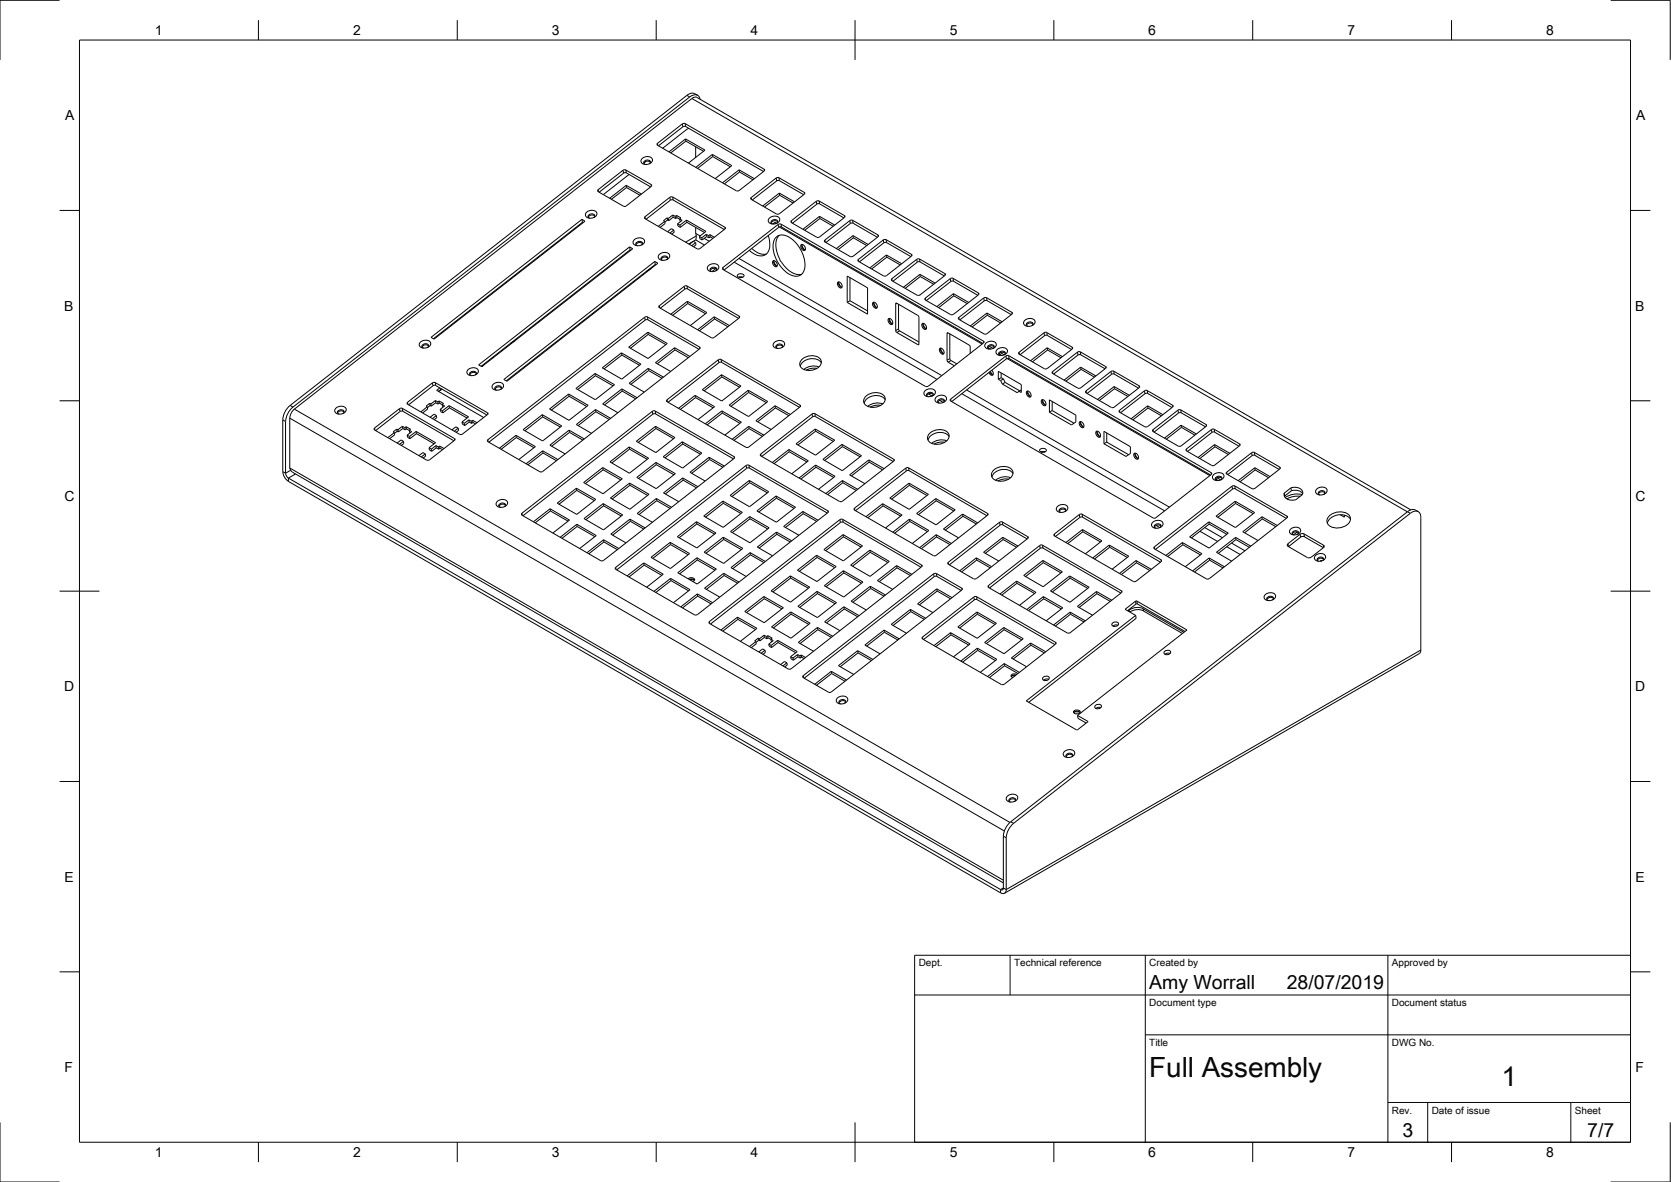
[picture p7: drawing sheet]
<svg xmlns="http://www.w3.org/2000/svg" width="420mm" height="297mm" viewBox="0 0 420 297" stroke-linecap="round" stroke-linejoin="round" font-family="sans-serif">
<defs><g id="words">
<g font-size="7">
<text x="289" y="270.6">Full Assembly</text>
<text x="377.5" y="272.9">1</text>
</g>
<g font-size="4.9">
<text x="289" y="248.5">Amy Worrall</text>
<text x="323.5" y="248.5">28/07/2019</text>
<text x="352.6" y="285.7">3</text>
<text x="399.1" y="285.7">7/7</text>
</g>
<g font-size="3.5">
<text x="39" y="8.8">1</text>
<text x="88.8" y="8.8">2</text>
<text x="138.8" y="8.8">3</text>
<text x="188.7" y="8.8">4</text>
<text x="238.8" y="8.8">5</text>
<text x="288.7" y="8.8">6</text>
<text x="338.8" y="8.8">7</text>
<text x="388.8" y="8.8">8</text>
<text x="16.4" y="30.2">A</text>
<text x="411.4" y="30.2">A</text>
<text x="16.2" y="78">B</text>
<text x="411.2" y="78">B</text>
<text x="16.2" y="125.9">C</text>
<text x="411.2" y="125.9">C</text>
<text x="16.2" y="173.7">D</text>
<text x="411.2" y="173.7">D</text>
<text x="16.2" y="221.6">E</text>
<text x="411.2" y="221.6">E</text>
<text x="16.2" y="269.4">F</text>
<text x="411.2" y="269.4">F</text>
<text x="39" y="290.8">1</text>
<text x="88.8" y="290.8">2</text>
<text x="138.8" y="290.8">3</text>
<text x="188.7" y="290.8">4</text>
<text x="238.8" y="290.8">5</text>
<text x="288.7" y="290.8">6</text>
<text x="338.8" y="290.8">7</text>
<text x="388.8" y="290.8">8</text>
</g>
<g font-size="2.5">
<text x="231" y="242.9">Dept.</text>
<text x="255" y="242.9">Technical reference</text>
<text x="289" y="242.9">Created by</text>
<text x="350" y="242.9">Approved by</text>
<text x="289" y="252.8">Document type</text>
<text x="350" y="252.8">Document status</text>
<text x="289" y="262.9">Title</text>
<text x="350" y="262.9">DWG No.</text>
<text x="350" y="279.9">Rev.</text>
<text x="360" y="279.9">Date of issue</text>
<text x="396" y="279.9">Sheet</text>
</g>
</g></defs>
<!-- layer: Visible -->
<g fill="none" stroke="#000" stroke-width=".25">
<path d="M161.6 39.7a1.45 1.45 0 0 1 2.5 .7 1.68 1.68 0 0 1-2.9 .2l.1-.6zM165.3 36.5l19.8 11.4M165.6 36.6l6.1-4.7 .5-.2 19.8 11.4M171.6 31.1l-6.3 4.9-.1 .3 .1 .2M171.6 31.1h.7l20 11.5-.2 .4-6.3 4.9M172.4 34.9l-4.2 3.3M172.4 34.9l.1 .6M172.4 34.9l4.9 2.8-4.2 3.3M172.5 35.5l-3.8 2.9M172.5 35.5l4.4 2.5M173.2 32.2l-6.6 5.1M174 24.8l-100 78"/>
<path d="M174.9 36.9v2.7M175.2 24.5l179.5 103.6M175.2 24.5a1.15 1.15 0 0 0-1.2 .2M175.4 23.9a1.9 1.9 0 0 0-2.7 .1l-100.2 78.3-1 1.5-.4 1.7v13l.2 1 .5 .8 .7 .7 179.1 103.4a.87 .87 0 0 0 1 .1 .87 .87 0 0 0 .4-.9v-13M176 24.9a1.43 1.43 0 0 0-1.1-1.1 1.43 1.43 0 0 0-1.5 .6l-99.7 77.9M179.1 38.8l.1 .6M179.1 38.8l4.9 2.8-4.2 3.3M179.1 38.8l-4.2 3.3M179.2 39.4l4.4 2.5M179.2 39.4l-3.8 2.9M146.3 55.1l.2 .8M146.5 55.9l-37.5 29.2"/>
<path d="M146.5 55.9l.1 .1M147.6 53.2a1.45 1.45 0 0 1 2.5 .7 1.68 1.68 0 0 1-2.9 .2l.1-.6zM149.3 54.7l.2-.2a.79 .79 0 0 0-.6-.8 .79 .79 0 0 0-.9 .4l-.1 .4 .4 .3M149.5 54.3a1.03 1.03 0 0 0-1.6 .3M150.4 47.7l-.1 .3 .1 .1M157.4 42.7l6.3 3.7 .2 .1-.2 .3M157.4 42.7l-.7 .1-6.3 4.9M157.5 46.6v.5M157.5 46.6l3.8 2.2M157.5 46.6l-4.2 3.2M157.5 43.4l6.1 3.6M157.5 43.4l-.7 .1-6.2 4.8"/>
<path d="M157.5 47.1l-3.8 3M157.5 47.1l3.4 2M158.2 43.8l-6.5 5.1M162.3 40.6l-.3 .3M163.3 41.2l.2-.3a.79 .79 0 0 0-.6-.8 .79 .79 0 0 0-.9 .5l-.1 .4 .4 .3M163.5 40.8a1.03 1.03 0 0 0-1.6 .3M163.7 46.9l-6.2 4.9-.5 .1-6.6-3.7M167.1 55.6l.1 .6-1.2 1M167.1 55.6l-1.6 1.3M167.7 54.7l.2 .6M167.7 54.7l.3 .2M167.7 54.7l-.9 .8 .3 .1"/>
<path d="M167.9 55.3l-.7 .5M167.9 55.3l.2 .2M168 54.9l.1 .6M168.4 49.6l-6.2 4.9-.1 .3 13.2 7.7M168.4 49.6l.7-.1 13.1 7.6M168.6 50.3l-6.2 4.8M169.2 54l.1 .6M169.2 54l.6 .4M169.2 54l-1.2 .9M169.2 50.3l12.9 7.4M169.3 50.3h-.7M169.3 54.6l-1.2 .9"/>
<path d="M169.3 54.6l.6 .3M169.4 57.8l.1 .6-.6 .4M169.4 57.8l-.6-.3-.9 .7M169.4 57.8l-1 .8M169.8 54.4l.1 .5M170.1 54.1l.1 .6M170.1 54.1l1.1 .7-.3 .2M170.1 54.1l-.3 .3M170.2 54.7l-.3 .2M170.2 54.7l.7 .4M170.4 56.2l.1 .6 .6 .3M170.4 56.2l.6 .4"/>
<path d="M170.9 55l.2 .7M170.9 55l.6 .4-1.1 .8M171 56.6l.1 .5M172.6 55.3l.1 .6M172.6 55.3l4.9 2.9-1.6 1.2M172.6 55.3l-1.6 1.3M172.7 55.9l4.4 2.5M172.7 55.9l-1.6 1.2M174.9 57.2l.1 2.6-.1 .5-.6 .3M175.9 59.4l.1 .6 .6 .3M175.9 59.4l.6 .4M176.5 59.8l.1 .5"/>
<path d="M177.6 58.9l.1 .5M177.6 58.9l.6 .3M177.6 58.9l-1.1 .9M177.7 59.4l-1.1 .9M177.7 59.4l.6 .4M178.2 59.2l.1 .6M178.5 59l.1 .5M178.5 59l1.1 .6M178.5 59l-.3 .2M178.6 59.5l-.3 .3M178.6 59.5l.7 .4M182.3 57.1l.1 .1-.1 .4-6.3 4.9"/>
<path d="M185.8 42.7l.1 .5M185.8 42.7l3.9 2.2M185.8 42.7l-4.1 3.2M185.9 47.9h-.7M185.9 43.2l3.4 2M185.9 43.2l-3.8 3M188.9 49.6l-.1 .4 .1 .1 6.4 3.7M188.9 49.6l6.3-4.9 .4-.1 6.8 3.9-.2 .3-6.2 4.9M193.2 59.2a4.1 4.1 0 0 1-.8 4.8 3.4 3.4 0 0 1-4-1.1M193.6 54.7a1.45 1.45 0 0 1 2.5 .6 1.68 1.68 0 0 1-2.9 .3l.1-.6zM194.8 55.9l.5 .2 .2-.2a.79 .79 0 0 0-.6-.8 .79 .79 0 0 0-.9 .4l-.1 .5 .4 .3M194.8 55.9l-.5 .4"/>
<path d="M194.8 55.9l.1 .3M195.1 59.7a3 3 0 0 1 4.2 .5 8 8 0 0 1 2.9 7.8 2.33 2.33 0 0 1-3.8 .9 8.2 8.2 0 0 1-3.8-8.4zM195.5 55.8a1.03 1.03 0 0 0-1.6 .2M195.9 59.1a4.8 4.8 0 0 0-.2 5.4l.7 1.3a6.2 6.2 0 0 0 4.8 3.2l.4-.1M196 48.5v.6M196 48.5l3.8 2.2M196 48.5l-4.2 3.3M196 57l51 29.5M196 53.7l-.7 .1M196 49.1l3.4 1.9M196 49.1l-3.8 2.9M202.1 48.9l-6.1-3.5h-.5l-6.4 4.9"/>
<path d="M205.3 50.6l-6.3 4.9v.5l6.6 3.7 .5-.2 6.2-4.8M205.4 51.3l-6.2 4.8M206 50.5l6.3 3.7 .2 .1-.2 .3M206 50.5l-.7 .1M206.1 54.4v.5M206.1 54.4l3.8 2.2M206.1 54.4l-4.2 3.2M206.1 51.2l6.1 3.6M206.1 51.2l-.7 .1M206.1 54.9l3.4 2M206.1 54.9l-3.8 3M213.7 55.4l-6.3 4.9-.1 .4 6.5 3.8"/>
<path d="M214.4 55.4l6.5 3.8-.2 .3-6.2 4.9M214.4 55.4h-.7M214.5 59.2l.1 .6M214.5 59.2l3.8 2.2M214.5 59.2l-4.2 3.3M214.6 59.8l3.3 1.9M214.6 59.8l-3.8 2.9M220.6 59.6l-6.1-3.5h-.5l-6.3 4.8M158.3 62l.1 .8M158.4 62.8l-37.4 29.3M158.4 62.8l.2 .1M159.6 60.2a1.45 1.45 0 0 1 2.5 .6 1.68 1.68 0 0 1-2.9 .3l.1-.7z"/>
<path d="M161.3 61.6l.2-.2a.79 .79 0 0 0-.6-.8 .79 .79 0 0 0-.9 .4l-.1 .4 .4 .4M161.5 61.2a1.03 1.03 0 0 0-1.6 .3M164.6 65.7l.2 .7M164.8 66.4l.1 .1M164.8 66.4l-37.5 29.3M165.9 63.8a1.45 1.45 0 0 1 2.5 .6 1.68 1.68 0 0 1-2.9 .3l.1-.6zM166 77.5l6.2-4.8 .4-.2 13.1 7.5M167.6 65.3l.2-.2a.79 .79 0 0 0-.6-.9 .79 .79 0 0 0-.9 .5l-.1 .4 .4 .3M167.9 64.9a1.03 1.03 0 0 0-1.7 .3M172.1 71.9h.6l13.1 7.5 .2 .3-6.4 5.1-.5 .1-13.5-7.7 .2-.4 6.2-4.8M172.8 75.7l.1 .6M172.8 75.7l4.9 2.9-4.1 3.2"/>
<path d="M172.8 75.7l-4.1 3.3M172.9 76.3l4.5 2.5M172.9 76.3l-3.8 3M174.2 60.7l-1 .6M174.3 60.6l-1 .8M174.3 60.6l.6 .4M174.9 61l.1 .5-.6 .5M174.9 61l-1 .8M176 62.4l-.7 .1M178.3 66.7a1.45 1.45 0 0 1 2.4 .6 1.68 1.68 0 0 1-2.8 .3l.1-.7zM179.6 79.6l.1 .6M179.6 79.6l3.8 2.2"/>
<path d="M179.6 79.6l-4.2 3.3M180 67.5l-1 .7-.3-.1a.79 .79 0 0 1 .3-.9 .79 .79 0 0 1 1 .1l.2 .3-.3 .5M180.2 67.7a1.03 1.03 0 0 0-1.6 .3M182.1 67.9l13.7-10.8 .5-.1 50.8 29.3M185.5 69a.83 .83 0 0 1 .9-.3 .83 .83 0 0 1 .6 .8l-.9 .3a.48 .48 0 0 1-.6-.2 .48 .48 0 0 1 0-.6zM185.8 69.7h.9M189 62.4a4 4 0 0 0 3.7 1.4M194.3 65.6a.91 .91 0 0 1 1 .3 .91 .91 0 0 1 .1 1 .96 .96 0 0 1-1.1-1.3zM194.5 65.6l.8 1.3M194.6 65.5v.8l.3 .4 .5 .2M201.4 61.5a.87 .87 0 0 1 1 .5 .87 .87 0 0 1-.2 1l-.5-.3-.3-.4zM201.6 61.5l.3 .7 .5 .6"/>
<path d="M201.7 61.4v.8l.3 .4 .5 .2M210.6 71a.9 .9 0 0 1 1 .3 .9 .9 0 0 1 .1 1 .94 .94 0 0 1-1.1-1.3zM210.9 70.9l.3 .9 .4 .4M210.9 70.8l.1 1 .7 .4M213 69.4l5.1 2.9v6.7l-5.1-3zM213.7 75.6l-.7 .4M213.7 75.6l4.4 2.5M213.7 69.8v5.8M214.5 64.4l-.7 .1M219.5 76.1a.84 .84 0 0 1 .9 .4 .84 .84 0 0 1-.1 1l-.5-.2-.3-.4zM219.7 76l.8 1.3M219.7 75.9l.1 .8 .3 .4 .4 .2"/>
<path d="M222.9 64.1l.1 .5M222.9 64.1l3.8 2.2M222.9 64.1l-4.2 3.2M223 64.6l3.4 2M223 64.6l-3.8 3M224.3 70l-.2 .4 .2 .1M225.3 76.2h.2l5.5 3.3v7.1l-5.7-3.3zM225.9 76.5l.1 6.4 5.1 3M229 64.5l-6.1-3.5-.5-.1-6.3 4.9M229.2 63.9l-6.4-3.7h-.5l-6.5 5-.1 .1 .1 .3M229.2 63.9l.1 .1-.1 .4-6.5 5-.5-.1-6.4-3.6M231.2 65.1l6.4 3.7"/>
<path d="M231.2 65.1l-.7 .1-6.3 4.8M231.3 68.9l.1 .6M231.3 68.9l3.8 2.2M231.3 68.9l-4.2 3.3M231.4 69.5l3.4 1.9M231.4 69.5l-3.8 3M232.7 74.9l6.2-4.9 .5-.1 6.7 3.9-.1 .3-6.3 4.9M232.7 75.4l6.3 3.7M232.7 74.9l-.1 .3 .1 .2M237.4 69.3l-6.1-3.5h-.4l-6.4 4.9M237.6 69.2l-6.3 4.9-.4 .1-6.7-3.7M237.6 68.8l.1 .1-.1 .3"/>
<path d="M239.7 73.8l.1 .5M239.7 73.8l3.9 2.2M239.7 73.8l-4.1 3.3M239.7 79h-.7M239.8 74.3l-3.8 3M239.8 74.3l3.4 2M245.9 74.2l-6.1-3.5-.5-.1-6.4 4.9M248.2 78.7v.5M248.2 78.7l3.8 2.2M248.2 78.7l-4.2 3.2M248.2 79.2l3.4 2M248.2 79.2l-3.8 3"/>
<path d="M254.3 79.1l-6.1-3.6h-.5l-6.4 4.9M105.8 85.9a1.45 1.45 0 0 1 2.5 .6 1.68 1.68 0 0 1-2.9 .3l.1-.6zM107.5 87.3l.2-.2a.79 .79 0 0 0-.6-.8 .79 .79 0 0 0-.9 .4l-.1 .5 .4 .3M107.8 87a1.03 1.03 0 0 0-1.7 .2M108.4 84.8l37.9-29.7 .8 .5-38 29.6zM109.4 96.1l13.3 7.8-.1 .3-6.3 4.9h-.7M109.5 96.1l-.8 .1-6.2 4.9-.1 .3 13.2 7.8M110.6 97.5l-.8 .6 11.8 6.8M111 97.7l-.8 .7M117.8 92.8a1.45 1.45 0 0 1 2.5 .6 1.68 1.68 0 0 1-2.9 .3l.1-.6zM119.5 94.2l.2-.2a.79 .79 0 0 0-.6-.8 .79 .79 0 0 0-.9 .5l-.1 .4 .4 .3M119.8 93.9a1.03 1.03 0 0 0-1.7 .2"/>
<path d="M120.4 91.7l37.9-29.7 .8 .5-38 29.6zM124.1 96.5a1.45 1.45 0 0 1 2.5 .6 1.68 1.68 0 0 1-2.9 .3l.2-.7zM125.8 97.9l.2-.2a.79 .79 0 0 0-.6-.8 .79 .79 0 0 0-.9 .4l-.1 .4 .4 .3M126.1 97.5a1.03 1.03 0 0 0-1.6 .3M126.7 95.4l37.9-29.7 .8 .5-37.9 29.6zM143 99l.1 .6M143.1 99.6l-4.5 3.5M143.1 99.6l4.4 2.6M144.8 97.6l4.8-3.7 4.9 2.8-4.8 3.7zM149.6 93.9l.1 .5M149.7 94.4l4.5 2.6M149.7 94.4l-4.4 3.5"/>
<path d="M151.4 92.4l4.9-3.7 4.9 2.8-4.9 3.8zM156.3 88.7l.1 .5M156.4 97.7v.6M156.4 97.7l-4.9 3.8 3.9 2.2M156.4 97.7l3.8 2.3M156.4 89.2l4.4 2.6M156.4 89.2l-4.5 3.5M156.4 98.3l3.4 1.9M156.4 98.3l-4.4 3.5M158.1 87.3l4.8-3.8 4.9 2.8-4.8 3.8zM162.9 83.5l.1 .5M163 92.6l.1 .5"/>
<path d="M163 92.6l3.8 2.2M163 92.6l-4.8 3.7 3.8 2.2M163 84l4.4 2.6M163 84l-4.5 3.5M163.1 93.1l3.4 2M163.1 93.1l-4.5 3.5M169.6 87.4l.1 .5M169.6 87.4l-4.8 3.8 3.8 2.2M169.6 87.4l3.9 2.2M169.7 87.9l3.4 2M169.7 87.9l-4.4 3.5M174.8 99.4l.1 .5"/>
<path d="M174.8 99.4l4.9 2.8-4.2 3.3M174.8 99.4l-4.2 3.2M174.9 99.9l4.4 2.6M174.9 99.9l-3.8 3M175.8 87.8l-12.9-7.4-.5-.1-39.5 30.8M176.6 97.9l4.8-3.7 4.9 2.8-4.8 3.8zM179.7 80.2l-3.8 2.9M179.7 80.2l3.3 1.9M181.3 90.3l19.9 11.5 .1 .3-13 10.2-.5 .2-20.2-11.7 .1-.3 12.9-10.1M181.3 90.3l-.7 .1M181.4 94.2l.1 .5M181.5 94.7l-4.5 3.5"/>
<path d="M181.5 94.7l4.4 2.6M188.2 98.1v.5M188.2 98.6l4.5 2.6M188.2 98.6l-4.4 3.5M194.8 86a1.45 1.45 0 0 1 2.5 .6 1.68 1.68 0 0 1-2.9 .3l.1-.6zM196.5 87.4l.2-.2a.79 .79 0 0 0-.6-.8 .79 .79 0 0 0-.9 .4l-.1 .4 .4 .3M196.8 87a1.03 1.03 0 0 0-1.7 .3M201.4 90.6a3.3 3.3 0 0 1 5-.1 2.03 2.03 0 0 1-1.7 2.4l-.6 .1a2.42 2.42 0 0 1-3-1.5zM205.4 92.6h-1.4l-1.3 .4M205.9 92.2l-1.7-.2-1.1 .3-1 .6M206.5 91.2a3.2 3.2 0 0 0-5.3 .9M217.5 99.8a3.3 3.3 0 0 1 5 0 2.03 2.03 0 0 1-1.7 2.4l-.6 .1a2.42 2.42 0 0 1-3.1-1.5z"/>
<path d="M223.4 80.2a.9 .9 0 0 1 .9 .3 .9 .9 0 0 1 .1 1 .94 .94 0 0 1-1-1.3zM223.6 80.1l.3 .8 .4 .5M223.6 80l.1 .8 .3 .4 .4 .2M231.9 81.3a.92 .92 0 0 1 .9 .5 .92 .92 0 0 1-.1 1l-.4-.1-.4-.5-.1-.5zM232.1 81.3l.3 .8 .4 .5M232.1 81.2l.1 1 .7 .4M232.7 98.1a1.45 1.45 0 0 1 2.5 .6 1.68 1.68 0 0 1-2.9 .3l.1-.6zM233.4 99l1 .5 .2-.2a.79 .79 0 0 0-.6-.8 .79 .79 0 0 0-.9 .5l-.1 .4 .4 .3M234.7 99.2a1.03 1.03 0 0 0-1.7 .2M235.5 99.7a1.45 1.45 0 0 1 2.5 .6 1.68 1.68 0 0 1-2.9 .3l.1-.6zM236.3 87.6a.82 .82 0 0 1 .9 .4 .82 .82 0 0 1-.2 1l-.7-.6zM236.5 87.6l.2 .6 .6 .7"/>
<path d="M236.5 87.5l.2 .9 .6 .5M238.8 83.9v6.3l.3 .4 1.5 .8M241.1 80.2l-.1-.1 .1-.3 6.5-5h.5l6.5 3.8-.2 .4-6.5 5-.4-.1-6.4-3.7M243.9 88.8v-1.7l-.1-.3-5.6-3.1-.1 6.9 .3 .4 1.6 .9M247.3 85.7l.1 .3-.1 .2-13.9 10.8-.5 .2-51.1-29.5-.1-.3 14-11 .5-.1 51.1 29.4M248 86.1a1.45 1.45 0 0 1 2.5 .6 1.68 1.68 0 0 1-2.9 .3l.1-.6zM248.4 87.3l.7 .4M248.8 87l.9 .6 .2-.3a.79 .79 0 0 0-.6-.8 .79 .79 0 0 0-.9 .5l-.1 .4 .4 .3M248.9 93.4l.4 .6 .4 .2M249 93.3l.6 .9M249.4 93l.3 .6a.5 .5 0 0 1-.2 .7 .5 .5 0 0 1-.7-.4l-.2-.3M250 87.2a1.03 1.03 0 0 0-1.7 .3"/>
<path d="M250.8 87.7a1.45 1.45 0 0 1 2.5 .7 1.68 1.68 0 0 1-2.9 .2l.2-.6zM251 95.3v-2l5.8 3.4v1.9l-.6-.3M251 95.3l.6 .3M251.2 88.9l.7 .5M251.6 88.6l.9 .6 .2-.2a.79 .79 0 0 0-.6-.8 .79 .79 0 0 0-.9 .4l-.1 .4 .4 .3M251.6 95.6l.4 .9M251.7 94.9l-.7 .4M251.7 94.9l.6 .3M251.7 93.7v1.2M252 96.5l3.8 2.2 .4-.4M252.3 95.2l-.7 .4M252.3 95.2l.4 .9"/>
<path d="M252.7 96.1l-.7 .4M252.7 96.1l3.7 2.1M252.8 88.8a1.03 1.03 0 0 0-1.7 .3M253.2 90.1l51 29.4M256.8 98l-.6 .3M257.8 80.4a1.45 1.45 0 0 1 2.5 .6 1.68 1.68 0 0 1-2.9 .3l.1-.6zM258.2 98.3a.92 .92 0 0 1 .9 .5 .92 .92 0 0 1-.1 1l-.4-.1-.4-.5-.1-.5zM258.4 98.3l.2 .6 .5 .8M258.4 98.3l.1 .9 .7 .5M259.5 81.8l.2-.2a.79 .79 0 0 0-.6-.8 .79 .79 0 0 0-.9 .5l-.1 .4 .4 .3M259.7 81.5a1.03 1.03 0 0 0-1.6 .2M262.5 83.6l-6.3 4.9-.1 .4 6.7 3.8 .5-.1 6.3-4.9"/>
<path d="M263.2 83.5l-.7 .1M263.2 83.6l6.4 3.6M263.3 87.4l.1 .6M263.3 87.4l3.8 2.2M263.3 87.4l-4.2 3.3M263.4 88l3.4 1.9M263.4 88l-3.8 2.9M264.7 93.4l-.2 .3 .2 .1 6.3 3.7M269.4 87.8l-6.1-3.5-.4-.1-6.4 4.9M269.6 87.2l.1 .2-.1 .3M271.7 92.3l.1 .5M271.7 92.3l3.8 2.2"/>
<path d="M271.7 92.3l-4.2 3.2M271.7 97.5h-.7M271.8 92.8l3.4 2M271.8 92.8l-3.8 3M273.1 98.7l6.3 3.7M277.9 92.7l-6.1-3.5-.5-.1-6.4 4.9M278 92.1l-6.6-3.7-.5 .1-6.3 4.9M278 92.1l.1 .1-.1 .4-6.3 4.9M280.1 97.1l.1 .6M280.1 97.1l-4.1 3.3M280.1 97.1l3.9 2.2M280.2 94l6.1 3.5"/>
<path d="M280.2 94l-.7 .1-6.2 4.8M280.2 97.7l-3.8 3M280.2 97.7l3.4 1.9M286.4 97l-6.3-3.7-.5-.1-6.5 5v.5M286.4 97.4l-6.2 4.9-.7 .1M286.4 96.9l.2 .2-.2 .3M287.8 98.2l-6.3 4.9-.1 .3 6.5 3.9M288.5 98.2l6.3 3.6 .2 .2-.2 .3M288.5 98.1l-.7 .1M71.8 105.9v13l.2 .7 .5 .6 179.1 103.3 .5 .1 .2-.5M73.7 102.3l-.9 .8-.6 1.1-.4 1.7M74 102.8l-.7 .8-.4 1.5v12.5l.5 1 178.9 103.3"/>
<path d="M84.6 102.5a1.45 1.45 0 0 1 2.5 .6 1.68 1.68 0 0 1-2.9 .3l.1-.6zM86.2 103.9l.2-.2a.79 .79 0 0 0-.6-.8 .79 .79 0 0 0-.9 .4l-.1 .5 .5 .3M86.5 103.5a1.03 1.03 0 0 0-1.6 .3M94.4 108.2l6.2-4.8 .5-.1 13 7.5M99.1 108.7l.1 .6-1.2 .9M99.1 108.7l-1.6 1.3M99.8 107.8l.1 .6M99.8 107.8l.3 .2M99.8 107.8l-1 .7 .3 .2M99.9 108.4l.3 .1M99.9 108.4l-.7 .5M100.1 108l.1 .5"/>
<path d="M101.2 107.1l.1 .6M101.2 107.1l.6 .4M101.2 107.1l-1.1 .9M101.3 107.7l.6 .3M101.3 107.7l-1.1 .8M101.4 110.9l.1 .5-.6 .5M101.4 110.9l-.6-.3-.9 .7M101.4 110.9l-.9 .8M101.8 107.5l.1 .5M102.1 107.2l.1 .6M102.1 107.2l1.1 .7-.3 .2M102.1 107.2l-.3 .3"/>
<path d="M102.2 107.8l-.3 .2M102.2 107.8l.7 .4M102.4 109.4l.1 .5 .6 .3M102.4 109.4l.6 .3M102.7 101.7l6.2-4.8 .5-.1 13 7.5M102.9 108.1l.2 .7M102.9 108.1l.6 .4-1.1 .9M103 109.7l.1 .5M104.6 108.4l.1 .6M104.6 108.4l4.9 2.8-1.6 1.3M104.6 108.4l-1.6 1.3M104.7 109l4.5 2.5"/>
<path d="M104.7 109l-1.6 1.2M106.9 114.1l.1 .5-.6 .5M106.9 114.1l-.6-.4-1 .8M106.9 114.1l-1 .7M107.4 102.2l.1 .6-1.2 1M107.4 102.2l-1.6 1.3M107.9 112.5l.1 .6 .6 .3M107.9 112.5l.6 .4M108.1 101.4v.5M108.1 101.4l.3 .1M108.1 101.4l-1 .7 .3 .1M108.1 101.9l-.6 .6"/>
<path d="M108.1 101.9l.3 .2M108.4 101.5v.6M108.5 112.9l.1 .5M109.5 100.7l.1 .5M109.5 100.7l.6 .3M109.5 100.7l-1.1 .8M109.6 101.2l-1.2 .9M109.6 101.2l.6 .3M109.6 112l.1 .5M109.6 112l.6 .3M109.6 112l-1.1 .9M109.7 112.5l-1.1 .9"/>
<path d="M109.7 112.5l.6 .4M109.7 104.4l.1 .6-.6 .5M109.7 104.4l-.6-.3-1 .8M109.7 104.4l-1 .8M110.1 101l.1 .5M110.2 112.3l.1 .6M110.4 100.8l.1 .5M110.4 100.8l1.1 .6-.3 .2M110.4 100.8l-.3 .2M110.5 101.3l-.3 .2M110.5 101.3l.7 .4M110.5 112.1l.1 .5"/>
<path d="M110.5 112.1l1.1 .6M110.5 112.1l-.3 .2M110.6 112.6l-.3 .3M110.6 112.6l.7 .4M110.7 102.9l.1 .5 .6 .4M110.7 102.9l.6 .3M111.2 101.6l.2 .7M111.2 101.6l.6 .4-1.1 .9M111.3 103.2l.1 .6M112.9 101.9l.1 .6M112.9 101.9l4.9 2.9-1.6 1.3M112.9 101.9l-1.6 1.3"/>
<path d="M113 102.5l-1.6 1.3M113 102.5l4.4 2.6M114.3 110.7l-6.3 4.9h-.7M114.3 110.7l.1-.4-.1-.1-13.4-7.6-.4 .1-6.4 5 .1 .3 13.1 7.6M115.2 107.6l.1 .5-.6 .5M115.2 107.6l-.6-.3-1 .7M115.2 107.6l-1 .8M116.2 106.1l.1 .5 .6 .3M116.2 106.1l.6 .3M116.8 106.4l.1 .5M117.9 105.5l.1 .6M117.9 105.5l.6 .4"/>
<path d="M117.9 105.5l-1.1 .9M118 106.1l-1.1 .8M118 106.1l.6 .3M118.5 105.9l.1 .5M118.8 105.6l.1 .6M118.8 105.6l1.1 .6M118.8 105.6l-.3 .3M118.9 106.2l-.3 .2M118.9 106.2l.7 .3M122.7 110.5l39.6-30.9h.5l13.2 7.7-.1 .4-39.7 30.9-.4-.1-13.1-7.5M122.7 110.5l-.1 .3 .1 .2M129.7 109.4l-4.1 3.3"/>
<path d="M129.7 109.4l.1 .5M129.7 109.4l4.9 2.8-4.1 3.3M129.8 109.9l-3.8 3M129.8 109.9l4.5 2.6M131.5 108l4.9-3.8 4.8 2.8-4.8 3.8zM136.4 104.2v.6M136.4 104.8l4.5 2.5M136.4 104.8l-4.4 3.5M136.5 113.3v.5M136.5 113.3l3.8 2.2M136.5 113.3l-4.2 3.3M136.5 113.8l-3.8 3"/>
<path d="M136.5 113.8l3.4 2M138.2 102.8l4.8-3.8 4.9 2.9-4.8 3.7zM143.1 108.1l.1 .6M143.1 108.1l-4.8 3.8 3.8 2.2M143.1 108.1l3.8 2.2M143.2 108.7l-4.5 3.4M143.2 108.7l3.4 1.9M149.7 102.9l.1 .6M149.7 102.9l3.9 2.2M149.7 102.9l-4.8 3.8 3.8 2.2M149.8 103.5l-4.4 3.5M149.8 103.5l3.4 1.9"/>
<path d="M151.6 117.5l.1 .6M151.7 118.1l4.4 2.5M151.7 118.1l-4.5 3.4M153.4 116.1l4.8-3.8 4.9 2.9-4.8 3.7zM158.2 112.3l.1 .6M158.3 112.9l4.4 2.5M158.3 112.9l-4.5 3.5M160 110.9l4.8-3.8 4.9 2.9-4.8 3.7zM160.1 120l4.8-3.8 4.9 2.8-4.8 3.8zM164 103.4l-32.7 25.6-.2 .3 .2 .1M164 103.3h.7l19.9 11.5M164.1 104.1l-32.6 25.5"/>
<path d="M164.8 107.1l.1 .6M164.8 104l19.6 11.3M164.9 104l-.7 .1M164.9 116.2l.1 .6M164.9 107.7l4.5 2.5M164.9 107.7l-4.4 3.5M165 116.8l4.5 2.5M165 116.8l-4.4 3.4M166.8 114.8l4.8-3.8 4.9 2.9-4.9 3.7zM168 101.1l12.7-10 .5-.1 19.8 11.4M171.6 111l.1 .6M171.7 111.6l4.4 2.5"/>
<path d="M171.7 111.6l-4.5 3.5M178.3 114.9l.1 .6M178.3 114.9l-4.8 3.8 3.8 2.2M178.3 114.9l3.8 2.2M178.4 115.5l-4.5 3.4M178.4 115.5l3.4 1.9M181.5 103.3l.1 .5M181.5 103.3l4.9 2.8-4.2 3.3M181.5 103.3l-4.2 3.2M181.6 103.8l4.4 2.6M181.6 103.8l-3.8 3M183.3 101.8l4.9-3.7 4.8 2.8-4.8 3.8z"/>
<path d="M184.6 114.7l.1 .2-.1 .3-32.8 25.6M187.6 117l-32.8 25.6-.1 .3 19.9 11.6h.5l33.2-25.8-.1-.3-19.9-11.5-.7 .1M187.7 117.7l-32.6 25.5M187.7 117.7l.7-.1 19.6 11.3M188.3 107.2v.5M188.3 107.2l3.8 2.2M188.3 107.2l-4.2 3.2M188.3 107.7l-3.8 3M188.3 107.7l3.4 2M191.3 114.6l19.8 11.4M194.9 102l.1 .5M194.9 102l-4.8 3.7 3.8 2.2"/>
<path d="M194.9 102l3.8 2.2M195 102.5l3.4 2M195 102.5l-4.5 3.5M198.4 113v.5M198.4 113l4.8 2.8-4.1 3.3M198.4 113l-4.2 3.2M198.4 113.5l4.5 2.6M198.4 113.5l-3.8 3M200.2 111.6l4.8-3.8 4.9 2.8-4.8 3.8zM204.3 104.8l-12.8 9.9M204.9 104h-.7l-12.9 10.1-.1 .3 .1 .2M204.9 104l20 11.5-.2 .4-12.9 10-.7 .1"/>
<path d="M205 107.8l.1 .6M205 104.7h-.7M205 104.7l19.6 11.3M205.1 116.9l.1 .5M205.1 116.9l4.9 2.8-4.2 3.3M205.1 116.9l-4.2 3.2M205.1 108.4l4.4 2.5M205.1 108.4l-4.5 3.4M205.2 117.4l4.4 2.6M205.2 117.4l-3.8 3M206.9 115.5l4.8-3.8 4.9 2.8-4.8 3.8zM211.7 111.7l.1 .5"/>
<path d="M211.8 112.2l4.5 2.6M211.8 112.2l-4.5 3.5M218.5 115.6v.5M218.5 115.6l3.8 2.2M218.5 115.6l-4.9 3.7 3.9 2.2M218.5 116.1l-4.4 3.5M218.5 116.1l3.4 2M221.5 101.9h-1.4l-1.3 .4M222 101.5l-1.7-.2-1.2 .3-.9 .6M222.6 100.4a3.2 3.2 0 0 0-5.3 .9M228.5 117.6h-.7l-12.9 10.1-.2 .3 20.2 11.7 .5-.1 13-10.3-.1-.3-19.8-11.4M228.6 118.3l19.6 11.3"/>
<path d="M228.6 118.3l-.7 .1-12.8 9.9M233.6 109.1a3.3 3.3 0 0 1 5 0 2.03 2.03 0 0 1-1.8 2.4l-.5 .1a2.42 2.42 0 0 1-3.1-1.5zM236.2 100.6l1 .5 .2-.2a.79 .79 0 0 0-.6-.8 .79 .79 0 0 0-.9 .5l-.1 .4 .4 .3M237.5 100.8a1.03 1.03 0 0 0-1.7 .2M237.6 111.2l-1.4-.1-1.4 .5M238.1 110.8l-1.7-.3-1.2 .3-.9 .6M238.6 109.7a3.2 3.2 0 0 0-5.2 .9M239.3 100.9l13.7-10.7 .5-.2 50.9 29.4M249.6 118.4a3.3 3.3 0 0 1 5 0 2.03 2.03 0 0 1-1.7 2.3l-.6 .2a2.42 2.42 0 0 1-3-1.6zM254.7 119a3.2 3.2 0 0 0-5.3 .9M261.5 112.9l.8-.2a.53 .53 0 0 1 .8 .4 .53 .53 0 0 1-.7 .6h-.3a.49 .49 0 0 1-.6-.2 .49 .49 0 0 1 0-.6zM261.8 113.6h.9"/>
<path d="M261.9 100.5a.91 .91 0 0 1 .9 .5 .91 .91 0 0 1 0 1l-.5-.2-.4-.4-.1-.5zM262.1 100.5l.3 .8 .5 .5M262.1 100.4l.2 1 .7 .4M263.9 100.5l6.6 3.8v1.7l-1.1 .8-5.5-3.2zM264.6 103.2l-.7 .4M264.6 103.2l5.4 3.1M264.6 100.9v2.3M271.5 106a.91 .91 0 0 1 .9 .5 .91 .91 0 0 1-.1 1l-.4-.2-.4-.4-.1-.5zM271.7 106l.1 .6 .6 .7M271.7 105.9l.1 .9 .7 .5M275.7 108.4a.91 .91 0 0 1 .9 .5 .91 .91 0 0 1-.1 1l-.5-.1-.3-.5-.2-.5zM275.8 108.4l.3 .8 .5 .5"/>
<path d="M275.9 108.3v.9l.4 .4 .4 .1M277.6 108.4l6.6 3.9v1.7l-1.1 .7-5.5-3.2zM278.3 111.1l-.7 .4M278.3 111.1l5.5 3.2M278.3 108.8v2.3M285.2 113.9a.92 .92 0 0 1 .9 .5 .92 .92 0 0 1-.1 1l-.4-.1-.4-.5-.1-.5zM285.4 113.9l.3 .8 .4 .5M285.4 113.9l.1 .8 .7 .6M288.6 102v.5M288.6 102l3.8 2.2M288.6 102l-4.2 3.2M288.6 102.5l3.4 2"/>
<path d="M288.6 102.5l-3.8 3M289.9 108l-.1 .3 .1 .1 6.4 3.7M289.9 108l6.3-4.9 .5-.2 6.7 3.9-.1 .4-6.3 4.9M294.7 102.4l-6.1-3.5-.5-.1-6.4 4.9M294.8 102.3l-6.2 4.9h-.7M297 106.9l.1 .5M297 106.9l3.8 2.2M297 106.9l-4.2 3.2M297 112l-.7 .1M297.1 107.4l3.3 2M297.1 107.4l-3.8 3M298.3 113.3l6.4 3.7"/>
<path d="M298.3 113.3v-.5l6.5-5 .5 .1 6.5 3.8-.1 .3-6.3 4.9M303.1 107.3l-6.1-3.6h-.5l-6.3 4.9M304.5 118.8l-51.1-29.5-.5 .1-14 11.1 .1 .3 50.9 29.4M304.5 118.8l.2 .1-.2 .3-13.9 10.9-.6 .1M304.7 108.7l-6.1 4.8M305.3 119.2a1.45 1.45 0 0 1 2.5 .6 1.68 1.68 0 0 1-2.9 .3l.1-.6zM305.4 111.7l.1 .6M305.4 111.7l3.8 2.2M305.4 111.7l-4.2 3.3M305.4 108.6l6.1 3.5M305.4 116.9l-.7 .1M305.4 108.6l-.7 .1"/>
<path d="M305.5 112.3l3.4 1.9M305.5 112.3l-3.8 2.9M314.7 113.8l-6.3 4.9-.1 .3 6.5 3.8 .7-.1M314.7 113.8l.7-.1 6.5 3.8-.1 .3-6.3 5M315.5 117.5l.1 .6M315.5 117.5l3.8 2.3M315.5 117.5l-4.2 3.3M315.6 118.1l3.4 1.9M315.6 118.1l-3.8 3M321.6 118l-6.1-3.6h-.4l-6.4 4.9M125.1 125.9a1.45 1.45 0 0 1 2.5 .6 1.68 1.68 0 0 1-2.9 .3l.2-.6zM126.8 127.3l.2-.2a.79 .79 0 0 0-.6-.8 .79 .79 0 0 0-.9 .5l-.1 .4 .4 .3"/>
<path d="M127.1 127a1.03 1.03 0 0 0-1.6 .3M131.2 129.5l19.9 11.4M138.3 127.9l.1 .5M138.3 127.9l4.9 2.8-4.2 3.2M138.3 127.9l-4.2 3.2M138.4 128.4l4.4 2.6M138.4 128.4l-3.8 3M140.1 126.5l4.8-3.8 4.9 2.8-4.8 3.8zM144.9 122.7l.1 .5M145 123.2l4.5 2.6M145 123.2l-4.4 3.5M145 131.7l-4.1 3.3"/>
<path d="M145 131.7l.1 .6M145 131.7l4.9 2.9-4.1 3.2M145.1 132.3l4.5 2.6M145.1 132.3l-3.8 3M146.7 121.3l4.9-3.8 4.9 2.8-4.9 3.8zM146.8 130.3l4.9-3.7 4.9 2.8-4.9 3.8zM151.7 126.6l.1 .5M151.8 135.6v.6M151.8 135.6l3.8 2.2M151.8 135.6l-4.2 3.3M151.8 127.1l4.4 2.6M151.8 127.1l-4.5 3.5"/>
<path d="M151.8 136.2l-3.7 3M151.8 136.2l3.4 1.9M153.5 125.2l4.8-3.8 4.9 2.8-4.8 3.8zM158.3 121.4l.1 .5M158.4 130.5l.1 .5M158.4 130.5l-4.8 3.7 3.8 2.2M158.4 130.5l3.8 2.2M158.4 121.9l4.4 2.6M158.4 121.9l-4.5 3.5M158.5 131l3.4 2M158.5 131l-4.5 3.5M165 125.3l.1 .5"/>
<path d="M165 125.3l-4.8 3.7 3.8 2.3M165 125.3l3.9 2.2M165.1 125.8l-4.4 3.5M165.1 125.8l3.4 2M168.5 136.3l.1 .5M168.6 136.8l4.4 2.6M168.6 136.8l-4.5 3.5M170.3 134.9l4.8-3.8 4.9 2.8-4.8 3.8zM171.7 120.1l.1 .6M171.7 120.1l-4.9 3.8 3.9 2.2M171.7 120.1l3.8 2.2M171.8 120.7l-4.5 3.4"/>
<path d="M171.8 120.7l3.3 1.9M175.1 131.1l.1 .6M175.2 131.7l4.5 2.5M175.2 131.7l-4.4 3.4M177 129.7l4.8-3.8 4.9 2.9-4.9 3.7zM177 138.8l4.9-3.8 4.9 2.8-4.9 3.8zM181.8 125.9l.1 .6M181.9 135l.1 .6M181.9 126.5l4.4 2.5M181.9 126.5l-4.5 3.5M182 135.6l4.4 2.5M182 135.6l-4.5 3.4"/>
<path d="M183.6 124.5l4.8-3.8 4.9 2.9-4.8 3.7zM183.7 133.6l4.8-3.8 4.9 2.8-4.8 3.8zM188.4 120.7l.1 .6M188.5 121.3l4.4 2.6M188.5 121.3l-4.5 3.5M188.5 129.8l.1 .6M188.6 130.4l-4.5 3.4M188.6 130.4l4.4 2.5M188.6 138.9l.1 .5M188.6 138.9l-4.8 3.7 3.8 2.3M188.6 138.9l3.8 2.2M188.7 139.4l3.4 2"/>
<path d="M188.7 139.4l-4.5 3.5M190.3 128.4l4.8-3.8 4.9 2.9-4.8 3.7zM195.1 124.6l.1 .6M195.2 125.2l4.5 2.5M195.2 125.2l-4.4 3.5M195.2 133.7l.1 .6M195.2 133.7l3.9 2.2M195.2 133.7l-4.8 3.8 3.8 2.2M195.3 134.3l-4.4 3.4M195.3 134.3l3.4 1.9M201.9 128.5l.1 .6M201.9 128.5l-4.9 3.8 3.9 2.2"/>
<path d="M201.9 128.5l3.8 2.2M202 129.1l-4.5 3.5M202 129.1l3.3 1.9M205.3 139.5l.1 .6M207.2 138.1l4.8-3.7 4.9 2.8-4.9 3.8zM211.8 120.8l.1 .5M211.8 120.8l-4.2 3.2M211.8 120.8l3.8 2.2M211.9 121.3l3.4 2M211.9 121.3l-3.8 3M212 134.4l.1 .5M212.1 134.9l-4.5 3.5"/>
<path d="M212.1 134.9l4.4 2.6M218.7 138.2l.1 .6M218.8 138.8l4.4 2.6M218.8 138.8l-4.4 3.5M221.9 126.6l.1 .5M221.9 126.6l-4.2 3.2M221.9 126.6l4.9 2.8-4.1 3.3M222 127.1l4.5 2.6M222 127.1l-3.8 3M223.7 125.2l4.9-3.8 4.8 2.8-4.8 3.8zM228.6 121.4v.6M228.6 122l4.5 2.5"/>
<path d="M228.6 122l-4.4 3.4M228.7 130.5v.5M228.7 130.5l4.9 2.8-4.2 3.3M228.7 130.5l-4.2 3.2M228.7 131l4.5 2.6M228.7 131l-3.8 3M230.5 129.1l4.8-3.8 4.9 2.8-4.8 3.8zM235.3 125.3l.1 .5M235.4 134.4l.1 .5M235.4 134.4l3.8 2.2M235.4 134.4l-4.2 3.2M235.4 125.8l4.4 2.6"/>
<path d="M235.4 125.8l-4.5 3.5M235.5 134.9l-3.8 3M235.5 134.9l3.4 2M242 129.2l.1 .5M242 129.2l3.9 2.2M242 129.2l-4.8 3.8 3.8 2.2M242.1 129.7l3.4 2M242.1 129.7l-4.4 3.5M251.3 131.2l-13 10.3 .1 .3 6.4 3.7M251.5 132l-12.8 10M252 131.2l6.4 3.6 .1 .2-.1 .3M252.1 131.2h-.7"/>
<path d="M252.1 135l.1 .6M252.1 135l-4.8 3.8 3.8 2.2M252.1 135l3.9 2.2M252.2 131.9l-.7 .1M252.2 131.9l6.1 3.5M252.2 135.6l3.4 1.9M252.2 135.6l-4.4 3.5M253.6 120.4h-1.4l-1.3 .5M254.1 120.1l-1.7-.3-1.1 .3-1 .6M258.4 135.3l-12.9 10.1h-.7M261.4 137.1l-12.8 10-.2 .4 20 11.6M262.1 137l20 11.6-.1 .3-12.9 10.1"/>
<path d="M262.1 137l-.7 .1M265.1 134.7l19.9 11.4h.7M265.1 134.2l-.1 .3 .1 .2M266 127.2a1.45 1.45 0 0 1 2.5 .6 1.68 1.68 0 0 1-2.9 .3l.1-.6zM267.7 128.6l.2-.2a.79 .79 0 0 0-.6-.8 .79 .79 0 0 0-.9 .4l-.1 .4 .4 .4M268 128.2a1.03 1.03 0 0 0-1.7 .3M272.1 129.2l19.8 11.5 .2 .1-.2 .3M272.1 129.2l-.7 .1-6.3 4.9M272.2 133.1l.1 .5M272.2 133.1l-4.2 3.2M272.2 133.1l4.9 2.8-4.2 3.3M272.2 130l19.6 11.3"/>
<path d="M272.2 130h-.7l-6.1 4.8M272.3 133.6l-3.8 3M272.3 133.6l4.4 2.6M278.9 137l.1 .5M278.9 137l4.9 2.8-4.2 3.3M278.9 137l-4.2 3.2M279 137.5l-3.8 3M279 137.5l4.4 2.6M289.9 131.2a1.45 1.45 0 0 1 2.5 .6 1.68 1.68 0 0 1-2.9 .2l.2-.6zM290.7 132l.9 .6 .2-.2a.79 .79 0 0 0-.6-.8 .79 .79 0 0 0-.9 .4l-.1 .4 .5 .3M291.9 132.2a1.03 1.03 0 0 0-1.6 .3M297.3 136.3l.1 .6"/>
<path d="M297.3 136.3l-4.2 3.3M297.3 136.3l4.9 2.9-4.2 3.2M297.4 136.9l-3.8 3M297.4 136.9l4.4 2.6M299.1 134.9l4.9-3.7 4.8 2.8-4.8 3.7zM304 131.2v.5M304 131.7l-4.4 3.5M304 131.7l4.5 2.6M305.6 120.4l.8 .4M305.8 129.7l4.8-3.7 4.9 2.8-4.9 3.8zM306 120.1l1 .5 .2-.2a.79 .79 0 0 0-.6-.8 .79 .79 0 0 0-.9 .4l-.1 .5 .4 .3M307.2 120.2a1.03 1.03 0 0 0-1.6 .3"/>
<path d="M309.9 122.9l-19.4 15.2M309.9 122.9h.7l12.8 7.4M310.6 126l.1 .5M310.7 126.5l-4.5 3.5M310.7 126.5l4.4 2.6M310.7 135.1l-4.8 3.7 3.8 2.2M310.7 135.1l.1 .5M310.7 135.1l3.8 2.2M310.8 135.6l-4.5 3.5M310.8 135.6l3.3 1.9M317.3 129.9l.1 .5M317.3 129.9l-4.8 3.7 3.8 2.2"/>
<path d="M317.3 129.9l3.8 2.2M317.4 130.4l-4.5 3.5M317.4 130.4l3.4 2M322.9 123.9l.1 .7M322.9 123.9a1.58 1.58 0 0 0 2 1.8l.9-.1 1.7-1.3M323.1 124.6l-.1 .2M323.6 130.1l.1-.3-.1-.1-13.1-7.6h-.5l-19.8 15.3-.1 .4 13.3 7.7h.4l19.8-15.3M324.6 122.6l-1.7 1.3M324.6 122.6l.1 .7M324.6 122.6a2.14 2.14 0 0 1 3 1.3l-.1 .4M324.6 132.9a1.41 1.41 0 0 1 2.4 .6 1.62 1.62 0 0 1-2.8 .2l.2-.6zM324.7 123.3l-1.7 1.3"/>
<path d="M324.7 123.3a2.53 2.53 0 0 1 2.9 .8M326.2 133.7l-1 .7M326.3 134.2l-.1 .1 .3-.5a.84 .84 0 0 0-.9-.4 .84 .84 0 0 0-.7 .7l.4 .3M326.5 133.9a.97 .97 0 0 0-1.6 .3M326.9 134.2l-3 2.4-.2 .5 5 3M326.9 134.3l.5-.2 .5 .1 4.8 2.8M326.9 124.7l-1.7 .1-1.6 .6M327 135l-3 2.4M327 135l.5-.2 .5 .1 4.7 2.7M327.5 124.3l-1.3-.2-1.3 .2-1.8 .7M330.9 139.5a1.41 1.41 0 0 1 2.4 .6 1.62 1.62 0 0 1-2.8 .3l.1-.6zM331.2 122.8a1.45 1.45 0 0 1 2.5 .6 1.68 1.68 0 0 1-2.9 .3l.1-.6z"/>
<path d="M332.8 137.6l-3.1 2.4M332.8 137l.1 .4-.1 .2M332.9 124.2l.2-.2a.79 .79 0 0 0-.6-.8 .79 .79 0 0 0-.9 .5l-.1 .4 .4 .3M333.1 123.9a1.03 1.03 0 0 0-1.6 .2M334.1 129.8a3.7 3.7 0 0 1 5.3-.1 1.9 1.9 0 0 1-1.2 2.5 3.5 3.5 0 0 1-4.4-.6 1.52 1.52 0 0 1 .3-1.8zM337 129.4l1 .6v-.5M339.6 130.5a3.5 3.5 0 0 0-5.8 1M354.6 129l-99.8 77.9M354.6 129a1.45 1.45 0 0 1 1.8-.5 1.45 1.45 0 0 1 .9 1.5M356.6 128.6a1.9 1.9 0 0 0-2.7 0l-99.8 77.9-1.1 1.4-.5 1.1-.2 1.1M357.3 130v33.4l-.3 .7-104.4 60.4M151.8 140.8l-.7 .1"/>
<path d="M161.9 141.5l.1 .5M161.9 141.5l4.9 2.8-4.2 3.3M161.9 141.5l-4.2 3.2M162 142l-3.8 3M162 142l4.4 2.6M163.7 140.1l4.8-3.8 4.9 2.8-4.8 3.8zM168.6 145.4l.1 .5M168.6 145.4l4.9 2.8-4.2 3.3M168.6 145.4l-4.2 3.2M168.7 145.9l4.4 2.6M168.7 145.9l-3.8 3M170.4 143.9l4.8-3.7 4.9 2.8-4.8 3.8z"/>
<path d="M173 145.4a.96 .96 0 0 1 1.6 .4l-.4 .3M173.3 145.6l.8-.1 .5 .3M173.4 145.7l1.2 .1M175.2 140.2l.1 .5M175.3 140.7l4.5 2.6M175.3 140.7l-4.4 3.5M175.3 149.3l.1 .5M175.3 149.3l-4.1 3.2M175.3 149.3l3.9 2.2M175.4 149.8l-3.8 3M175.4 149.8l3.4 2M178.4 156.7l19.8 11.4"/>
<path d="M182 144.1l.1 .5M182 144.1l-4.9 3.7 3.9 2.3M182 144.1l3.8 2.2M182.1 144.6l3.3 2M182.1 144.6l-4.5 3.5M185.4 155.1l-4.1 3.2M185.4 155.1l.1 .5M185.4 155.1l4.9 2.8-4.1 3.3M185.5 155.6l4.5 2.6M185.5 155.6l-3.8 3M187.3 153.7l4.8-3.8 4.9 2.8-4.8 3.8zM192.1 149.9l.1 .6"/>
<path d="M192.1 159.6l.1 .6M192.1 159.6l.6 .4M192.1 159.6l-1.1 .9M192.2 150.5l4.4 2.5M192.2 150.5l-4.5 3.4M192.7 160l.1 .5M193 159.7l.1 .6M193 159.7l1.2 .7-.4 .2M193 159.7l-.3 .3M193.9 148.5l4.8-3.8 4.9 2.9-4.8 3.7zM194 157.6l4.8-3.8 4.9 2.8-4.8 3.8zM198.7 144.7l.1 .6"/>
<path d="M198.8 145.3l4.4 2.5M198.8 145.3l-4.4 3.4M198.8 153.8l.1 .5M198.9 154.3l-4.5 3.5M198.9 154.3l4.4 2.6M200.5 143.3l4.8-3.8 4.9 2.9-4.8 3.7zM200.6 152.4l4.8-3.8 4.9 2.8-4.8 3.8zM205.4 148.6l.1 .6M205.4 140.1l4.5 2.5M205.4 140.1l-4.4 3.5M205.5 149.2l-4.4 3.4M205.5 149.2l4.5 2.5"/>
<path d="M205.5 157.7l.1 .5M205.5 157.7l-4.8 3.7 3.9 2.3M205.5 157.7l3.9 2.2M205.6 158.2l-4.4 3.5M205.6 158.2l3.4 2M207.3 147.2l4.8-3.8 4.9 2.9-4.8 3.7zM212.1 143.4l.1 .6M212.2 152.5l.1 .5M212.2 144l-4.5 3.5M212.2 152.5l-4.9 3.8 3.9 2.2M212.2 152.5l3.8 2.2M212.2 144l4.4 2.5"/>
<path d="M212.3 153l-4.5 3.5M212.3 153l3.3 2M213.9 142l4.8-3.8 4.9 2.9-4.8 3.8zM218.8 147.3l.1 .6M218.8 147.3l-4.8 3.8 3.8 2.2M218.8 147.3l3.9 2.2M218.9 147.9l3.4 1.9M218.9 147.9l-4.5 3.4M222.3 158.3l.1 .6M222.3 158.3l-4.8 3.8 3.8 2.2M222.3 158.3l3.8 2.3M222.4 158.9l-4.5 3.5"/>
<path d="M222.4 158.9l3.3 1.9M225.4 142.1l.1 .6M225.4 142.1l-4.8 3.8 3.9 2.2M225.4 142.1l3.9 2.2M225.5 142.7l-4.4 3.5M225.5 142.7l3.4 1.9M228.9 153.1l.1 .6M228.9 153.1l3.8 2.3M228.9 153.1l-4.8 3.8 3.8 2.2M229 153.7l-4.4 3.5M229 153.7l3.4 1.9M231.6 142.5l-19.6-11.3h-.5l-32.9 25.6"/>
<path d="M231.7 142l-19.8-11.5h-.5l-33 25.7v.5M231.7 142.4l-32.8 25.7M231.7 142l.2 .1-.2 .3M234.9 144.9l-32.7 25.5M235.5 148l.1 .5M235.5 148l3.9 2.2M235.5 148l-4.8 3.8 3.8 2.2M235.6 144.9l6.1 3.5M235.6 144.8l-.7 .1M235.6 148.5l3.4 2M235.6 148.5l-4.4 3.5M239 159l-4.2 3.2"/>
<path d="M239 159l.1 .5M239 159l4.9 2.8-4.2 3.3M239.1 159.5l4.4 2.6M239.1 159.5l-3.8 3M240.8 157.6l4.9-3.8 4.8 2.8-4.8 3.8zM244.9 150l-12.9 10.1-.2 .3 .2 .2M245.5 140.2l.1 .5M245.5 140.2l3.8 2.2M245.5 140.2l-4.2 3.3M245.6 150l19.9 11.5-.1 .4-12.9 10.1M245.6 149.9l-.7 .1M245.6 140.7l3.4 2"/>
<path d="M245.6 140.7l-3.8 3M245.7 153.8v.6M245.7 154.4l4.5 2.5M245.7 154.4l-4.4 3.4M248.8 147.8l12.8-10 .4-.1 19.8 11.3M252.4 157.7l.1 .5M252.5 158.2l-4.5 3.5M252.5 158.2l4.4 2.6M255.6 146l.1 .6M255.6 146l4.9 2.9-4.2 3.2M255.6 146l-4.2 3.3M255.7 146.6l4.4 2.5"/>
<path d="M255.7 146.6l-3.8 2.9M257.4 144.6l4.8-3.7 4.9 2.8-4.8 3.8zM262.2 140.9l.1 .5M262.3 141.4l4.5 2.6M262.3 141.4l-4.4 3.5M262.3 149.9l.1 .6M262.3 149.9l4.9 2.8-4.1 3.3M262.3 149.9l-4.1 3.3M262.4 150.5l4.5 2.5M262.4 150.5l-3.8 2.9M264.1 148.5l4.9-3.8 4.9 2.9-4.9 3.7zM269 144.7l.1 .6"/>
<path d="M269.1 153.8l.1 .6M269.1 153.8l-4.2 3.3M269.1 153.8l3.8 2.2M269.1 145.3l4.4 2.6M269.1 145.3l-4.5 3.5M269.1 159l-.7 .1M269.2 154.4l-3.9 2.9M269.2 154.4l3.3 1.9M275.7 148.6l.1 .6M275.7 148.6l3.8 2.2M275.7 148.6l-4.8 3.8 3.8 2.2M275.8 149.2l3.4 1.9"/>
<path d="M275.8 149.2l-4.5 3.5M279.8 156.5l.6-.2a.6 .6 0 0 1 .8 .7l-.8 .4a.6 .6 0 0 1-.8-.7zM281.1 157.1h-.7l-.6 .2M283.7 153.6l.2-.3a3.4 3.4 0 0 1 3.6-.3l10.2 5.9M285.6 154.7l.1 .7-27 21.1M285.6 154.7l-27.6 21.4 12.6 7.3M285.6 140.9l.1 .5M285.6 140.9l-4.1 3.2M285.6 140.9l3.9 2.2M285.7 141.4l-3.8 3M285.7 141.4l3.4 2M285.9 151.1l12.5 7.2-27.5 21.5"/>
<path d="M285.9 151l-.4 .1-2.6 2 2.7 1.6M286 151.8l12 6.9M286 151.8h-.3l-2.2 1.7M287.5 153.6l9.8 5.6M287.5 153.5a3.4 3.4 0 0 0-3.4 .3M291.9 141.2l-6.2 4.9M304 140.2l-4.1 3.3M304 140.2l.1 .6M304 140.2l3.9 2.2M304.1 140.8l-3.8 2.9M304.1 140.8l3.4 1.9M318.2 149.3a1.45 1.45 0 0 1 2.5 .7 1.68 1.68 0 0 1-2.9 .2l.2-.6z"/>
<path d="M319.9 150.8l.2-.2a.79 .79 0 0 0-.6-.8 .79 .79 0 0 0-.9 .4l-.1 .4 .4 .3M320.2 150.4a1.03 1.03 0 0 0-1.6 .3M329.7 140l-.5 .2-.5-.1M332.2 141h.1M332.2 140.9v.1M332.4 140.9l-.4 .2M332.5 140.9l.3-.4a.84 .84 0 0 0-.9-.5 .84 .84 0 0 0-.7 .7l.4 .4M332.8 140.6a.97 .97 0 0 0-1.6 .2M190.1 161.2l.1 .6-1.3 1M190.1 161.2l-1.7 1.3M190.7 160.3l.1 .6M190.7 160.3l.3 .2"/>
<path d="M190.7 160.3l-.9 .8 .3 .1M190.8 160.9l-.7 .5M190.8 160.9l.3 .2M191 160.5l.1 .6M192.2 160.2l-1.1 .9M192.2 160.2l.6 .3M192.4 163.4v.6l-.6 .5M192.4 163.4l-.6-.3-1 .7M192.4 163.4l-1 .8M193.1 160.3l-.3 .2M193.1 160.3l.7 .4M193.3 161.8l.1 .6 .6 .3"/>
<path d="M193.3 161.8l.6 .4M193.8 160.6l.3 .7M193.8 160.6l.6 .4-1.1 .8M193.9 162.2l.1 .5M195.5 160.9l.1 .6M195.5 160.9l4.9 2.9-1.6 1.2M195.5 160.9l-1.6 1.3M195.6 161.5l4.5 2.5M195.6 161.5l-1.6 1.2M197.8 166.6l.2 .5-.7 .5M197.8 166.6l-.5-.4-1 .8M197.8 166.6l-.9 .8"/>
<path d="M198.8 165l.1 .6 .6 .3M198.8 165l.6 .4M198.9 168l-.7 .1M199.4 165.4l.1 .5M200.5 164.5l.1 .5M200.5 164.5l.6 .3M200.5 164.5l-1.1 .9M200.6 165l-1.1 .9M200.6 165l.6 .4M201.1 164.8l.1 .6M201.4 164.6l.1 .5M201.4 164.6l1.1 .6"/>
<path d="M201.4 164.6l-.3 .2M201.5 165.1l-.3 .3M201.5 165.1l.7 .4M202 169.8l32.8-25.6 .7-.1 6.5 3.8-.2 .4-32.8 25.6-.7 .1-6.3-3.7zM209 168.7l.1 .6M209 168.7l3.9 2.2M209 168.7l-4.1 3.3M209.1 169.3l-3.8 2.9M209.1 169.3l3.4 1.9M210.7 175.3a1.45 1.45 0 0 1 2.5 .6 1.68 1.68 0 0 1-2.9 .3l.1-.6zM212.3 176.7l.3-.2a.79 .79 0 0 0-.6-.8 .79 .79 0 0 0-1 .4v.5l.4 .3M212.6 176.4a1.03 1.03 0 0 0-1.6 .2"/>
<path d="M215.6 163.5l.2 .6M215.6 163.5l-4.8 3.8 3.9 2.2M215.6 163.5l3.9 2.2M215.8 164.1l-4.5 3.4M215.8 164.1l3.3 1.9M232 160.6l19.8 11.4M232.2 160.7l12.8-9.9 .5-.2 19.8 11.4M245.7 162.9l.2 .5M245.7 162.9l-4.1 3.2M245.7 162.9l5 2.8-4.2 3.3M245.9 163.4l4.4 2.6M245.9 163.4l-3.9 3"/>
<path d="M247.6 161.5l4.8-3.8 4.9 2.8-4.8 3.8zM252.5 166.8l.1 .5M252.5 166.8l3.8 2.2M252.5 166.8l-4.2 3.2M252.5 171.9l-.7 .1M252.6 167.3l-3.8 3M252.6 167.3l3.3 2M255.3 169.8l-1 .1M255.4 169.7h-.7l-.4 .3M255.7 169.5l-.6-.2-.8 .3v.4l.4 .3M259.1 161.6l.1 .5M259.1 161.6l-4.8 3.8 3.8 2.2"/>
<path d="M259.1 161.6l3.9 2.2M259.2 162.1l-4.4 3.5M259.2 162.1l3.4 2M262.4 170.1l.6-.2a.6 .6 0 0 1 .8 .7l-.8 .4a.6 .6 0 0 1-.8-.7zM263.7 170.7l-.7-.1-.6 .3M270 179.1l.8-.4 .8 .4M270 178.7l.5-.2h.6l.5 .4a.99 .99 0 0 1-1.7 0zM270 179h1.5M270.9 179.8l2.7 1.5-2.6 2.1h-.4M270.9 179.8l.2 .7 2 1.2M275.5 177.2l.6-.2a.6 .6 0 0 1 .8 .7l-.8 .4a.6 .6 0 0 1-.8-.7zM276.8 177.8h-.7l-.6 .2"/>
<path d="M292.9 163.6l.6-.2a.6 .6 0 0 1 .8 .7l-.8 .4a.6 .6 0 0 1-.8-.7zM294.2 164.2l-.7-.1-.6 .3M253.4 200a1.45 1.45 0 0 1 2.5 .6 1.68 1.68 0 0 1-2.9 .3l.1-.6zM267.7 188.8a1.45 1.45 0 0 1 2.5 .6 1.68 1.68 0 0 1-2.9 .3l.2-.6zM269.4 190.2l.2-.2a.79 .79 0 0 0-.6-.8 .79 .79 0 0 0-.9 .4l-.1 .4 .5 .4M269.7 189.8a1.03 1.03 0 0 0-1.6 .3M252.3 210.1v13M254.9 206.9l-.9 .9-.6 1-.4 1.7M255.1 201.4l.2-.2a.79 .79 0 0 0-.6-.8 .79 .79 0 0 0-.9 .4l-.1 .4 .4 .4M255.4 201a1.03 1.03 0 0 0-1.7 .3"/>
</g>
<!-- layer: Visible Narrow -->
<g fill="none" stroke="#000" stroke-width=".25">
<path d="M165.3 36l.1 .5M171.6 31.1l.1 .8M172.3 31.1l.1 .7M172.7 24l.7 .4M174 24.8l179.9 103.8M150.4 47.7l.1 .5M156.7 42.8l.1 .7M157.4 42.7l.1 .7M162.2 54.5l.1 .5M163.7 46.4l.1 .4M168.4 49.6l.2 .7M169.1 49.5l.1 .8"/>
<path d="M174.9 58.7l1.1 .6M175.1 59.3l-2.7 1.6M177.1 59.9l1.2 .7M182.2 57.1l.1 .4M188.9 49.6l.1 .6M192.1 42.5l.1 .4M195.2 44.7l.1 .8M195.7 56.4l.1 .7M195.9 44.7l.1 .7M196.4 56.3l.1 .8M199 55.5l.1 .5M202.2 48.4l.1 .4"/>
<path d="M205.3 50.6l.1 .7M206 50.5l.1 .7M212.3 54.2l.1 .4M213.7 55.4l.1 .8M214.4 55.4l.1 .7M220.7 59l.1 .5M162.1 79.7l.1 .7M162.8 79.6l.1 .8M163.7 67.5l-1.1 .7M165.8 76.8l.1 .6M167.6 65.2l-.1 .1M172 72l.2 .7"/>
<path d="M172.7 71.9l.2 .7M174.9 60.3l2.2 1.3M181.8 67.2l.1 .6M184.6 65.9l51 29.4M185.8 64.9l51 29.5M185.8 79.4l.1 .4M207.4 60.3l.1 .6M215.8 65.2l.1 .5M222.1 60.3l.1 .7M222.8 60.2l.1 .8M224.2 70l.1 .6M225.5 76.2l-.3 .2"/>
<path d="M229.2 63.9v.4M230.5 65.2l.1 .7M231.2 65.1l.1 .7M232.7 74.9v.5M237.6 68.8v.4M238.9 70l.2 .7M239.6 69.9l.2 .8M241.1 79.8l.1 .5M246 73.6l.1 .4M247.4 74.9l.1 .7M248.1 74.8l.1 .8M254.4 78.5l.1 .4"/>
<path d="M108.7 96.2l.2 .8M109.4 96.1l.2 .8M111.2 97.8l-1 .6M121.5 91.9l-.4 .2M129.5 85.6l-1.1 .7M175.9 87.2l.1 .4M180.6 90.4l.1 .8M181.3 90.3l.1 .8M225.9 82.7l-.7 .4M226.2 83.1l-.7 .5M231.1 86.4l-.3 .2M238.4 83.7l-.3 .1"/>
<path d="M238.8 90.1l-.7 .4M239.1 90.6l-.7 .4M241.8 98.9l51 29.5M243 98l51 29.5M247.3 85.7l.1 .4M252.9 89.5l.1 .7M253.6 89.4l.1 .7M256.2 88.5l.1 .6M262.5 83.6l.1 .8M263.2 83.6l.1 .7M264.6 93.4l.2 .5M269.6 87.2v.5"/>
<path d="M270.9 88.5l.1 .7M271.6 88.4l.1 .8M273.1 98.2l.1 .6M278 92.1l.1 .4M279.3 93.4l.2 .7M280 93.3l.2 .7M286.4 97l.1 .4M287.8 98.2l.1 .7M288.5 98.2l.1 .7M71.1 105.5l.7 .4M72.9 105.1l179.6 103.7M72.9 117.6l179.4 103.6"/>
<path d="M73 101.9l.7 .4M73.1 118.2l-1.3 .7-.7-.4M74 102.8l179.9 103.9M74.3 119.1l-1.8 1v.9M94.2 107.6l.1 .5M100.5 102.7l.1 .7M101.2 102.6l.1 .7M102.5 101.1l.1 .5M114.3 110.2v.4M122.6 103.7v.4M122.7 110.5v.5M164 103.4l.1 .7"/>
<path d="M164.7 103.3l.1 .7M167.7 100.5l.1 .5M184.6 114.8v.4M187.6 117l.1 .7M188.3 116.9l.1 .7M191.3 114.1l.1 .5M201.1 101.8l.1 .4M204.2 104l.1 .8M204.9 104l.1 .7M224.7 115.4l.1 .4M227.8 117.6l.1 .8M228.5 117.6l.1 .7"/>
<path d="M239 100.3l.1 .5M281.5 103.1l.1 .5M289.9 108l.1 .5M294.8 101.8l.1 .4M296.2 103.1l.1 .7M296.9 103l.1 .7M298.3 112.8l.1 .6M303.3 106.7v.4M304.5 118.8l.1 .4M304.6 107.9l.1 .8M305.3 107.9l.1 .7M308.4 118.7l.1 .5"/>
<path d="M311.7 111.5v.5M314.7 113.8l.1 .7M315.4 113.7l.1 .7M321.8 117.4v.4M131.2 129l.1 .5M208.1 128.4l.1 .4M211.2 130.6l.1 .7M211.9 130.5l.1 .7M214.9 127.7v.5M248.3 129l.1 .4M251.3 131.2l.2 .8M252 131.2l.2 .7"/>
<path d="M258.4 134.9l.1 .4M261.4 137.1l.2 .7M262.1 137l.2 .7M265.1 134.2l.1 .5M271.4 129.3l.1 .7M272.1 129.2l.1 .8M290.2 137.4l.1 .6M301.7 133.5l4.5 2.6M302.9 132.6l4.5 2.5M308.5 137.4l3.3 1.9M309.6 136.5l3.4 1.9M309.8 122.2l.1 .7"/>
<path d="M310.5 122.1l.1 .8M323.6 129.7l.1 .4M323.8 136.6l.2 .8M326.9 134.2l.1 .8M327.9 134.2l.1 .7M332.7 137l.1 .5M353.9 128.6l.7 .4M154.8 142.6l.1 .5M178.4 156.2l.1 .5M231.7 142l.1 .4M234.8 144.2l.1 .7M235.5 144.1l.1 .8"/>
<path d="M238.4 141.3l.1 .5M241.8 147.8l.1 .4M244.9 150l.1 .8M245.6 150l.1 .7M248.5 147.2l.1 .5M282 148.5v.4M283.9 153.3l.1 .5M285.5 151.1l.1 .7M285.9 151.1l.1 .7M287.4 153l.1 .6M291.9 140.7l.1 .4M202 169.8v.5"/>
<path d="M231.9 160.1l.2 .5M265.4 161.4l.1 .4M357.3 163.4l-104.3 60.1-.7-.4-.7 .4v.9M252.3 210.1l.7 .5M254.1 206.5l.7 .4"/>
</g>
<!-- layer: Border -->
<g fill="none" stroke="#000" stroke-width=".25">
<path d="M15 .1h-15v15M20 10.1h390v276.9h-390zM65 5.1v5M115 5.1v5M165 5.1v5M215 5.1v10M265 5.1v5M315 5.1v5M365 5.1v5M405 .1h15v15M15 52.9h5M410 52.9h5"/>
<path d="M15 100.7h5M410 100.7h5M15 148.6h10M405 148.6h10M15 196.4h5M410 196.4h5M15 244.2h5M410 244.2h5M0 282.1v14.9h15M65 287v5M115 287v5M165 287v5"/>
<path d="M215 282.1v9.9M265 287v5M315 287v5M365 287v5M420 282.1v14.9h-15"/>
</g>
<!-- layer: TitleBlock -->
<path d="M230 240.1h180v46.9h-180zM230 250h180M254 240.1v9.9M288 240.1v46.9M349 240.1v46.9M288 260.1h122M349 277.1h61M359 277.1v9.9M395 277.1v9.9" fill="none" stroke="#000" stroke-width=".25"/>
<use href="#words"/>
</svg>
